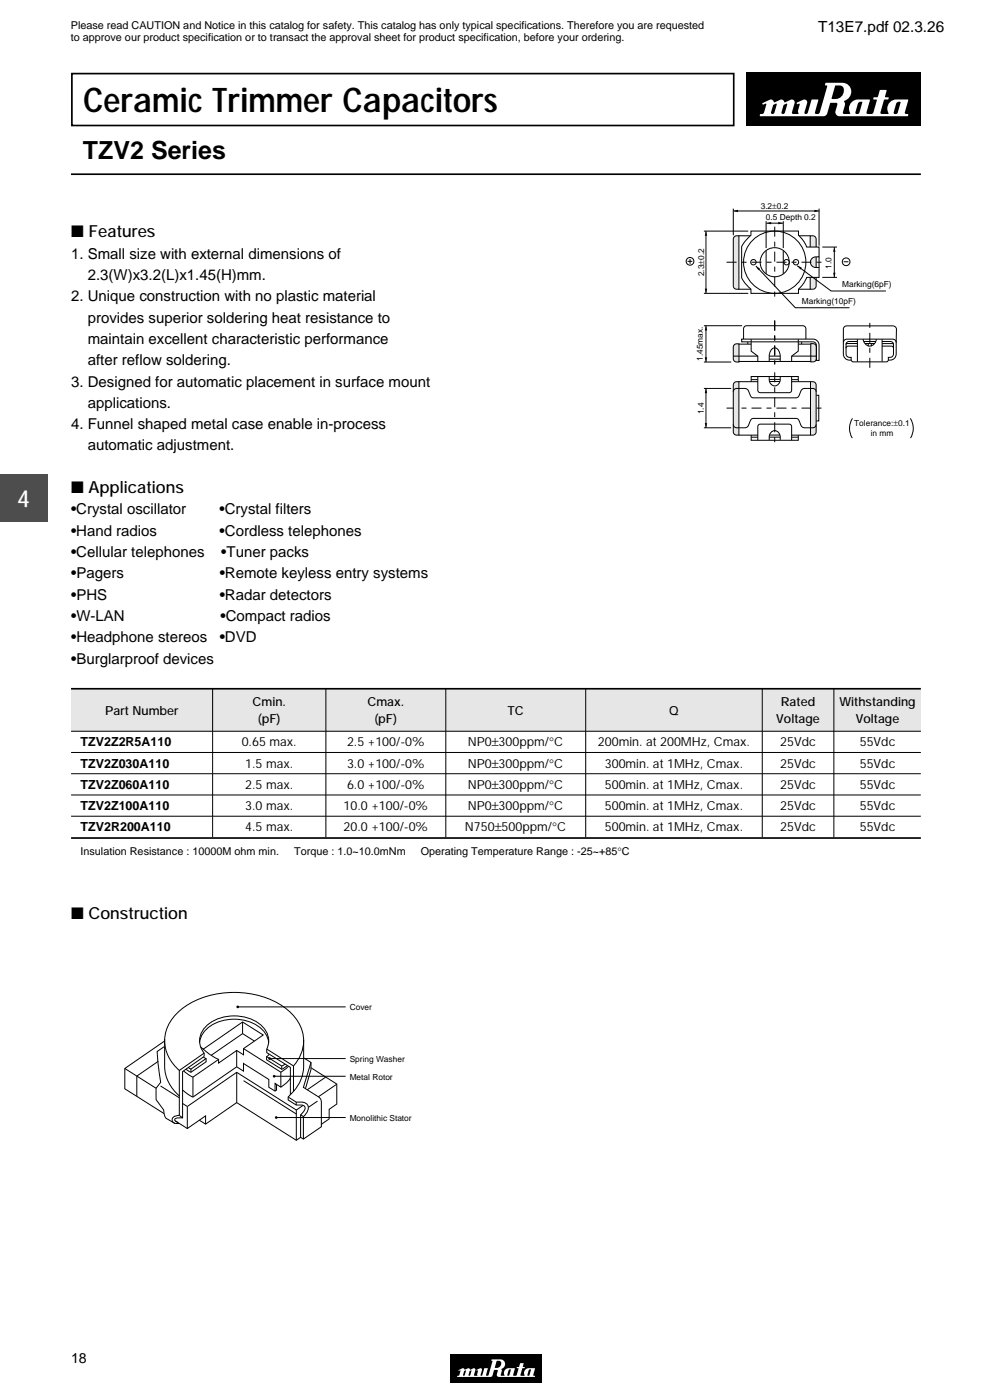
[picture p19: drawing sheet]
<svg xmlns="http://www.w3.org/2000/svg" width="210mm" height="297mm" viewBox="0 0 210 297" stroke-linecap="round" stroke-linejoin="round" font-family="sans-serif">
<defs><g id="words">
<text font-size="7.2" x="17.6" y="23.8">Ceramic Trimmer Capacitors</text>
<text font-size="5.3" x="17.6" y="33.7">TZV2 Series</text>
<text font-size="5" fill="#fff" x="3.7" y="107.4">4</text>
<g font-size="3.5">
<text x="15" y="50.3">■ Features</text>
<text x="15" y="104.5">■ Applications</text>
<text x="15" y="194.8">■ Construction</text>
</g>
<g font-size="3.2">
<text x="173.3" y="6.8">T13E7.pdf 02.3.26</text>
<text x="15" y="54.8">1. Small size with external dimensions of</text>
<text x="18.6" y="59.3">2.3(W)x3.2(L)x1.45(H)mm.</text>
<text x="15.1" y="63.9">2. Unique construction with no plastic material</text>
<text x="18.6" y="68.4">provides superior soldering heat resistance to</text>
<text x="18.6" y="72.9">maintain excellent characteristic performance</text>
<text x="18.6" y="77.4">after reflow soldering.</text>
<text x="15.1" y="81.9">3. Designed for automatic placement in surface mount</text>
<text x="18.6" y="86.4">applications.</text>
<text x="15.1" y="91">4. Funnel shaped metal case enable in-process</text>
<text x="18.6" y="95.5">automatic adjustment.</text>
<text x="15" y="109">•Crystal oscillator</text>
<text x="15.1" y="113.5">•Hand radios</text>
<text x="46.5" y="109">•Crystal filters</text>
<text x="46.5" y="113.5">•Cordless telephones</text>
<text x="15.1" y="118">•Cellular telephones</text>
<text x="46.9" y="118">•Tuner packs</text>
<text x="15.1" y="122.6">•Pagers</text>
<text x="46.5" y="122.6">•Remote keyless entry systems</text>
<text x="15.1" y="127.1">•PHS</text>
<text x="15.1" y="131.6">•W-LAN</text>
<text x="46.5" y="127.1">•Radar detectors</text>
<text x="46.7" y="131.6">•Compact radios</text>
<text x="15.1" y="136.1">•Headphone stereos</text>
<text x="46.5" y="136.1">•DVD</text>
<text x="15.1" y="140.6">•Burglarproof devices</text>
</g>
<text font-size="3" x="15" y="288.9">18</text>
<g font-size="2.6">
<text x="53.5" y="149.7">Cmin.</text>
<text x="77.8" y="149.7">Cmax.</text>
<text x="165.4" y="149.7">Rated</text>
<text x="177.8" y="149.7">Withstanding</text>
<text x="22.3" y="151.5">Part Number</text>
<text x="54.7" y="153.2">(pF)</text>
<text x="79.4" y="153.2">(pF)</text>
<text x="107.5" y="151.5">TC</text>
<text x="141.7" y="151.5">Q</text>
<text x="164.4" y="153.2">Voltage</text>
<text x="181.3" y="153.2">Voltage</text>
<text x="17" y="158.2">TZV2Z2R5A110</text>
<text x="51.2" y="158.2">0.65 max.</text>
<text x="73.5" y="158.2">2.5 +100/-0%</text>
<text x="99.1" y="158.2">NP0±300ppm/°C</text>
<text x="126.6" y="158.2">200min. at 200MHz, Cmax.</text>
<text x="165.3" y="158.2">25Vdc</text>
<text x="182.1" y="158.2">55Vdc</text>
<text x="17" y="162.7">TZV2Z030A110</text>
<text x="17" y="167.2">TZV2Z060A110</text>
<text x="51.9" y="162.7">1.5 max.</text>
<text x="51.9" y="167.2">2.5 max.</text>
<text x="73.5" y="162.7">3.0 +100/-0%</text>
<text x="73.5" y="167.2">6.0 +100/-0%</text>
<text x="99.1" y="162.7">NP0±300ppm/°C</text>
<text x="99.1" y="167.2">NP0±300ppm/°C</text>
<text x="128.1" y="162.7">300min. at 1MHz, Cmax.</text>
<text x="128.1" y="167.2">500min. at 1MHz, Cmax.</text>
<text x="165.3" y="162.7">25Vdc</text>
<text x="165.3" y="167.2">25Vdc</text>
<text x="182.1" y="162.7">55Vdc</text>
<text x="182.1" y="167.2">55Vdc</text>
<text x="17" y="171.7">TZV2Z100A110</text>
<text x="51.9" y="171.7">3.0 max.</text>
<text x="72.8" y="171.7">10.0 +100/-0%</text>
<text x="99.1" y="171.7">NP0±300ppm/°C</text>
<text x="128.1" y="171.7">500min. at 1MHz, Cmax.</text>
<text x="165.3" y="171.7">25Vdc</text>
<text x="182.1" y="171.7">55Vdc</text>
<text x="17" y="176.2">TZV2R200A110</text>
<text x="51.9" y="176.2">4.5 max.</text>
<text x="72.8" y="176.2">20.0 +100/-0%</text>
<text x="98.5" y="176.2">N750±500ppm/°C</text>
<text x="128.1" y="176.2">500min. at 1MHz, Cmax.</text>
<text x="165.3" y="176.2">25Vdc</text>
<text x="182.1" y="176.2">55Vdc</text>
</g>
<g font-size="2.3">
<text x="15" y="6.1">Please read CAUTION and Notice in this catalog for safety. This catalog has only typical specifications. Therefore you are requested</text>
<text x="15" y="8.8">to approve our product specification or to transact the approval sheet for product specification, before your ordering.</text>
<text x="17" y="181.1">Insulation Resistance : 10000M ohm min.</text>
<text x="62.3" y="181.1">Torque : 1.0~10.0mNm</text>
<text x="89.1" y="181.1">Operating Temperature Range : -25~+85°C</text>
</g>
<g font-size="1.8">
<text x="161.1" y="44.3">3.2±0.2</text>
<text x="162.2" y="46.6">0.5 Depth 0.2</text>
<text x="149.1" y="58.5" transform="rotate(-90 149.1 58.5)">2.3±0.2</text>
<text x="176.1" y="57" transform="rotate(-90 176.1 57)">1.0</text>
<text x="169.8" y="64.5">Marking(10pF)</text>
<text x="178.4" y="60.9">Marking(6pF)</text>
<text x="148.8" y="76.5" transform="rotate(-90 148.8 76.5)">1.45max.</text>
<text x="149.1" y="87.8" transform="rotate(-90 149.1 87.8)">1.4</text>
<text x="180.9" y="90.4">Tolerance:±0.1</text>
<text x="184.4" y="92.5">in mm</text>
<text x="74.1" y="213.9">Cover</text>
<text x="74.1" y="225">Spring Washer</text>
<text x="74.1" y="228.8">Metal Rotor</text>
<text x="74.1" y="237.5">Monolithic Stator</text>
</g>
</g></defs>
<path d="M95.4 287h19.3v5.9h-19.3z" fill="#000"/>
<path d="M97.1 290.4l1-.5 .4 .3-.4 1.2 .1 .2 .3-.2 .2-.9-.2-.1v-.2l.9-.2 .2 .2h.1l-.2 .4-.3 .8 .2 .2 .2-.2 .3-.9-.2-.1v-.2l.8-.2 .2 .3-.3 1.1 .1 .2h.6l.2-1.1h-.3l-.1-.2 .9-.4 .3 .4-.3 1.1 .1 .2 .3-.2 .4-1.4 .7-.1-.4 1.5 .4 .2 .2-.2 .8-2.9-.2-.1v-.3h1.9a1.05 1.05 0 0 1 1 .9 1.05 1.05 0 0 1-.8 1.2l.1 .3-.2 1h.8a1.03 1.03 0 0 1 .8-1.6l1.4 .1-.2 .7-.8-.1v-.4l-.3 .1-.3 1.2h.3l.3-.9 .8 .1-.2 .7 .5 .2 .2-.2 .4-1.4-.4-.1 .1-.2h.4l.3-.8h.7l-.2 .7 .4 .2-.5 .2-.4 1.4 .2 .2 .7-.1a1.02 1.02 0 0 1 .9-1.6l1.3 .1-.1 .5h-.8v-.3l-.4 .1-.3 1.2h.4l.3-1h.8l-.3 .9 .4 .2v.2h-7.4a.48 .48 0 0 1-.7-.6l.3-.7-.5-.2v-.4h.2a.77 .77 0 0 0 1-.8 .77 .77 0 0 0-1-.7l-.4 1.4 .2 .1v.4l-.4 .1-.3 1.1-.2 .3h-7.2v-.2l.4-.2 .3-.9h-.4z" fill="#fff"/>
<path d="M-.1 100.6h10.1v10h-10.1z" fill="#4d4d4d"/>
<path d="M15.2 15.6h140.2v11h-140.2zM15 36.9h180" fill="none" stroke="#000" stroke-width=".35"/>
<path d="M158.2 15.4h36.8v11.4h-36.8z" fill="#000"/>
<path d="M180.1 24h.1" fill="none" stroke="#000" stroke-width=".21"/>
<path d="M161.5 21.9l1.5-.8a.76 .76 0 0 1 1 .6l.2-.1v.4l-.4 .3-.5 1.6a.38 .38 0 0 0 .4 .3 .38 .38 0 0 0 .4-.4l.4-1.7-.1-.1h-.2v-.4l1-.5a.96 .96 0 0 1 1.1 .6l.2-.1-.1 .4-.4 .3-.5 1.5a.4 .4 0 0 0 .5 .4 .4 .4 0 0 0 .3-.5l.4-1.6-.1-.1h-.2l.1-.4 1.2-.5 .4 .2 .2 .4-.5 2.3 .2 .2 1.1-.1-.1-.6 .4-1.4-.1-.2-.5 .2v-.3l1.3-.7a.6 .6 0 0 1 .6 .1 .6 .6 0 0 1 .3 .6l-.6 2 .3 .4 .4-.3 .8-2.8h1.4l-.7 2.8a.59 .59 0 0 0 .6 .3 .59 .59 0 0 0 .5-.6l1.5-5.3-.4-.2 .1-.5 3.6-.1a2 2 0 0 1 1.8 1.9 2 2 0 0 1-1.5 2.1l.2 .7-.4 1.8 .2 .2h1.2l.1-.2a1.95 1.95 0 0 1 1.6-2.9h2.4l.2 .1-.4 1.3-1.4-.1 .2-.7-.2-.1-.7 .2-.6 2a.43 .43 0 0 0 .4 .5 .43 .43 0 0 0 .4-.4l.5-1.5 1.4 .1-.4 1.4 .2 .2 .9 .1 .3-.2 .8-2.8-.7-.2v-.3l.9-.1 .5-1.5h1.3l.1 .1-.4 1.3 .8 .3-.1 .3h-.8l-.8 2.8 .3 .3h1.3l.1-.2a1.95 1.95 0 0 1 1.7-2.9h2.3l.2 .1-.3 1h-1.5l.2-.5-.2-.1a.68 .68 0 0 0-.8 .4l-.5 1.8a.45 .45 0 0 0 .4 .4 .45 .45 0 0 0 .5-.3l.4-1.7h1.5l-.5 1.7 .2 .2 .6 .1-.2 .4h-14.4a.85 .85 0 0 1-.8-1.1l.4-1.4-.2-.3h-.7l.1-.8h.4a1.75 1.75 0 0 0 1.5-2.6 1.93 1.93 0 0 0-1.6-.3l-.8 2.7 .5 .2-.1 .8-.7 .1-.6 2.1a.83 .83 0 0 1-.8 .6h-13.3l-.2-.1 .1-.3 .6-.1 .2-.2 .5-1.8-.1-.1-.6 .2z" fill="#fff"/>
<path d="M156.5 50h15.1M156.5 61.3h15.1" fill="none" stroke="#000" stroke-width=".21"/>
<path d="M155.5 50.2l1-.2v11.3a.87 .87 0 0 1-1.2-.7v-9.9z" fill="#e6e6e6"/>
<path d="M155.5 50.2l1-.2v11.3a.87 .87 0 0 1-1.2-.7v-9.9z" fill="none" stroke="#000" stroke-width=".21"/>
<path d="M171.6 50a.97 .97 0 0 1 1.2 .4l.1 10.2a.71 .71 0 0 1-.7 .7h-.6z" fill="#e6e6e6"/>
<path d="M171.6 50a.97 .97 0 0 1 1.2 .4l.1 10.2a.71 .71 0 0 1-.7 .7h-.6z" fill="none" stroke="#000" stroke-width=".21"/>
<path d="M171.7 72.8a.92 .92 0 0 1 1.2 .5v2.7a.67 .67 0 0 1-.7 .7h-.5z" fill="#e6e6e6"/>
<path d="M157.1 71.9h15.1a1.27 1.27 0 0 1 1.3 1.3v3.2h-.6v-3.2a.71 .71 0 0 0-.7-.8h-15.1zM157.5 71.9v-2.2a.66 .66 0 0 1 .7-.7h11.8a.66 .66 0 0 1 .7 .7v2.2M159.1 71.9v2.5l1.4 1.1v1M169.1 71.9v2.5l-1.4 1.1v1M171.7 72.8a.92 .92 0 0 1 1.2 .5v2.7a.67 .67 0 0 1-.7 .7h-.5z" fill="none" stroke="#000" stroke-width=".21"/>
<path d="M164.1 68v9.1M164.1 67.9v9.4M184.2 77.9v-10.1" fill="none" stroke="#000" stroke-width=".21" stroke-dasharray="2.1 1.1 1.1 1.1" stroke-linecap="butt"/>
<path d="M155.5 73.1l1-.2v3.8a.88 .88 0 0 1-1.2-.7v-2.4z" fill="#e6e6e6"/>
<g fill="none" stroke="#000" stroke-width=".21">
<path d="M145.6 55.4h1M146.2 54.9v1M149.5 49v13.2M155.3 44.7h18.2M162.4 47.3h3.4M174.2 52.4h3.1M174.2 58.8h3.1M176.7 52.4v6.4M178.7 55.5h1M149.1 69h8.1M149.1 76.7h5.8M149.5 69v7.7"/>
<path d="M155.3 75.5h5.2M155.5 73.1l1-.2v3.8a.88 .88 0 0 1-1.2-.7v-2.4zM156.5 72.9h2.6M156.5 76.6h15.2M158.4 72.5v.4M160.5 79.8v2.9l.1 .3 .4 .2 6.4-.1 .3-.4v-2.9M162.9 79.8a1.42 1.42 0 0 0 1.6 1.9 1.63 1.63 0 0 0 .8-1.9M162.9 76.5a2.94 2.94 0 0 1 .8-2.7 1.35 1.35 0 0 1 1.6 1.7v1M162.9 75.5h2.4M162.9 76.1h2.4M167.7 75.5h5.2M169.1 72.9h2.6"/>
<path d="M169.8 72.5v.4M178.6 72.6a.71 .71 0 0 1 .8-.7h9.7a.71 .71 0 0 1 .7 .7M180.3 76.3a1.35 1.35 0 0 1-1.7-1.3v-5.2a.71 .71 0 0 1 .7-.7h9.8a.76 .76 0 0 1 .8 .7l-.1 5.2a1.35 1.35 0 0 1-1.6 1.3M181.6 72.4h-1.7a.62 .62 0 0 0-.7 .6v2a.81 .81 0 0 0 1.1 .7v.8l.4 .2h7l.4-.2 .1-.8a.84 .84 0 0 0 1-.7v-2a.62 .62 0 0 0-.7-.6h-1.7M181.6 71.9v4.8M181.6 72.8h-2.2l-.2 .2M181.6 73.3h-2l-.3 .3-.1 .2M182.8 71.9a1.39 1.39 0 0 0 1.4 1.5 1.39 1.39 0 0 0 1.4-1.5M182.9 72.4h2.6M183.2 72.8h2M183.9 72.8v.6M184.5 72.8v.6"/>
<path d="M186.8 73.3h2l.4 .3v.2M186.8 72.8h2.2l.3 .2M186.8 71.9v4.8M149.1 82.3h5.8M149.1 90.7h5.8M149.5 82.3v8.4M159.1 92.2v1.1h10v-1.1M159.1 80.5h1.4M159.1 92.6h1.4M160.5 93.3v-2.9l.1-.3 .4-.2 6.4 .1 .3 .4v2.9M162.9 80.4h2.4M162.9 92.6h2.4"/>
<path d="M162.9 93.3a1.42 1.42 0 0 1 1.6-2 1.63 1.63 0 0 1 .8 2M163 80.8h2.2M163 92.2h2.2M167.7 80.5h1.4M167.7 92.6h1.4M169.1 80.9v-1.1h-10v1.1M172.9 83.8h.5v5.4h-.5"/>
<circle cx="146.2" cy="55.4" r=".82"/>
<circle cx="179.2" cy="55.5" r=".82"/>
</g>
<path d="M164.1 78.9v15.1M153.9 86.5h20.3" fill="none" stroke="#000" stroke-width=".21" stroke-dasharray="2.1 1.1 1.1 1.1" stroke-linecap="butt"/>
<path d="M149.5 49l.3 1h-.5zM155.3 44.7l1-.2v.5zM162.4 47.3l.9-.3v.5zM164.8 47l1 .3-1 .2zM172.5 44.5l1 .2-1 .3zM176.5 57.8h.5l-.3 1zM176.7 52.4l.3 .9h-.5zM149.3 61.2h.5l-.3 1zM149.3 75.7h.5l-.3 1zM149.5 69l.3 1h-.5zM149.3 89.7h.5l-.3 1zM149.5 82.3l.3 1h-.5z" fill="#000"/>
<path d="M159.1 49h10v.9l1 1 .8 1.5h2.6v2a1.3 1.3 0 0 0-1.4 .2 1.3 1.3 0 0 0-.4 1.3 1.38 1.38 0 0 0 1.8 .8v2.1h-2.6l-.8 1.4-1 1.1v.9h-10v-.9l-1.1-1-.9-1.4v-6.7l.9-1.3 1.1-1z" fill="#fff"/>
<g fill="none" stroke="#000" stroke-width=".21">
<path d="M149.1 49h9.4M155.3 44.2v5.7M159.1 49h10v.9l1 1 .8 1.5h2.6v2a1.3 1.3 0 0 0-1.4 .2 1.3 1.3 0 0 0-.4 1.3 1.38 1.38 0 0 0 1.8 .8v2.1h-2.6l-.8 1.4-1 1.1v.9h-10v-.9l-1.1-1-.9-1.4v-6.7l.9-1.3 1.1-1zM160.1 56.4l8.3 8.8h11.5M162.3 46.9v5.7M162.3 53.1v5M165.9 46.9v5.7M165.9 53.1v5M168.9 56.3l7.1 5.4h11.6M173.5 44.2v7.9M173.5 54.5v2.2M149.1 62.2h9.4"/>
<path d="M156.5 80.9h4M156.5 92.2h4M167.7 80.9h4M167.7 92.2h4"/>
<circle cx="159.6" cy="55.6" r=".57"/>
<circle cx="164.1" cy="55.6" r="3.1"/>
<circle cx="164.1" cy="55.6" r="6.6"/>
<circle cx="166.6" cy="55.6" r=".57"/>
<circle cx="168.6" cy="55.6" r=".57"/>
</g>
<path d="M153.9 55.6h20.3M164.1 48v15.6" fill="none" stroke="#000" stroke-width=".21" stroke-dasharray="2.1 1.1 1.1 1.1" stroke-linecap="butt"/>
<path d="M160.1 56.4l.9 .5-.4 .4zM168.9 56.3l1 .5-.4 .3z" fill="#000"/>
<path d="M155.5 81.1l1-.2v11.3a.87 .87 0 0 1-1.2-.7v-9.9z" fill="#e6e6e6"/>
<path d="M155.5 81.1l1-.2v11.3a.87 .87 0 0 1-1.2-.7v-9.9z" fill="none" stroke="#000" stroke-width=".21"/>
<path d="M171.7 80.9a.88 .88 0 0 1 1.2 .7v9.9a.71 .71 0 0 1-.7 .7h-.5z" fill="#e6e6e6"/>
<path d="M155.3 83a.71 .71 0 0 1 .7-.7h1.7a.83 .83 0 0 1 .9 .6l.3 .9a.67 .67 0 0 0 .8 .5h8.8a.67 .67 0 0 0 .8-.5l.3-.9a.83 .83 0 0 1 .9-.6h1.7a.71 .71 0 0 1 .7 .7M155.3 90a.71 .71 0 0 0 .7 .7h1.7a.83 .83 0 0 0 .9-.6l.3-.9a.67 .67 0 0 1 .8-.5h8.8a.67 .67 0 0 1 .8 .5l.3 .9a.83 .83 0 0 0 .9 .6h1.7a.71 .71 0 0 0 .7-.7M171.7 80.9a.88 .88 0 0 1 1.2 .7v9.9a.71 .71 0 0 1-.7 .7h-.5zM180.6 88.7a3.9 3.9 0 0 0-.1 4.1M192.8 88.7a3.9 3.9 0 0 1 .1 4.1" fill="none" stroke="#000" stroke-width=".21"/>
<path d="M15 146h180v9h-180z" fill="#e6e6e6"/>
<path d="M15 146h180M15 177.6h180" fill="none" stroke="#000" stroke-width=".35"/>
<g fill="none" stroke="#000" stroke-width=".21">
<path d="M15 155h180M15 159.5h180M45 146v31.5M69 146v31.5M94.4 146v31.5M124.1 146v31.5M161.5 146v31.5M176.6 146v31.5M15 164h180M15 168.5h180M15 173h180M50.4 213.4h22.8"/>
<path d="M51.4 216.6v2.4M26.4 226.4l6.7 4.2M33.5 224.9l-4.5 3.2v4.2M34 230.1l4 2.5M34.8 221.8l-1.5 1 .7 6.6-.9 1.2v2.4l1.6 2.2 .1 .9a1.61 1.61 0 0 0 1.2 1.4 2.58 2.58 0 0 0 2 .6M34.8 220.6l-8.4 5.8v4.3l8.4 5.3M34.9 220.2v5.8a8.4 8.4 0 0 0 3.1 6.3M37.1 237.5l2.6 1.7 3.8-2.7v1.7M38 236.4l.7 .5M38.7 233.9l1 .6M39.7 234.5v4.7M40.4 226.6v.6"/>
<path d="M40.9 228.3v4.2M42.5 221.9l2.3 1.8 1.5 .8v.8l3.8-2.7 1.5 .9v-1.3l4.1-2.9-4.3-2.7-8.4 5.7M43.1 224l.6 .3v.7l-3.3 2.2-1-.6M43.2 223.2l-5.2 3.7v9.5h-.2a1.1 1.1 0 0 0-1.2 1.3l.4 .4M43.7 224.3l-3.3 2.3-.5-.4M46.3 224.5l-5.4 3.8-2-1.4M50.1 222.6v3.5M50.1 227.3v6.4M51.6 222.2l7.9 5 1.6-1.3M51.6 229l11.2 7.1M53.9 220.6l-2.5-1.6-6.7 4.6M56.5 223.9l3.2 2 .7-.4"/>
<path d="M56.5 222.3l5.7 3.6v5.4M56.9 220.9a6 6 0 0 0-5.1-4.7 8.3 8.3 0 0 0-9 3.1l-.5 1.6M57 223.4l-.5 .5v.7l3.2 2 1.1-.8M57.1 224.3h16.1M58.1 228.1h15.1M58.5 236.8h14.7M58.6 229.8v1.2l-.3 .2-1.4-.8v-1.6l-5.3-3.4v1.6l-1.5-.9-9.2 6.4-2.2-1.5M59.5 227.2v3.2M59.7 225.9v.7M61 232.5l1.7 1.1a2.76 2.76 0 0 1 2.5 .6 2.35 2.35 0 0 1-.9 2.4v4.8M61.5 232v-5.8l-5-3.1v-.8a4.2 4.2 0 0 0-1.7-5.5 9.3 9.3 0 0 0-11.1 .6 4.1 4.1 0 0 0-.5 5.8v.7l-4.5 3.2v9.8h-.2a1.57 1.57 0 0 0-1.5 .4l.1 .2 .6 .4M61.5 228.4l-.7 1-1.3 1-1.2-.8v1.6"/>
<path d="M62.2 225.9a7.8 7.8 0 0 0-.7-11.4 18.8 18.8 0 0 0-18-3.3 12.3 12.3 0 0 0-8.3 7.2 8 8 0 0 0 2.8 8.5M62.7 233.6v.6M62.8 235.2v6.4M63.7 236.3l.6 .3M64.2 234.2l-1.4 1-12.7-7.9-10.4 7.2M64.3 220.3v5.7a8.7 8.7 0 0 1-3.3 6.5v.6l1.7 1.1h1.1a.7 .7 0 0 1 .7 .2 .7 .7 0 0 1 0 .8l-.8 1.1v4.7M64.3 224.2l1.6 1v1.4l-1.2 4.1M65.9 225.2l-1.6 5.2 3.1 2a1.58 1.58 0 0 1 .7 1.8v4.1M65.9 226.3l5.4 3.4v4.3l-1.6 1.1v2l-1.6 1.2v.5l-3.8 2.6-.6-.4-.9 .6-12.7-7.9-6.6 4.5-1.3-.8M67.2 233.3l-1.9 1.4M69 228.2l-3.9 2.7M71.3 229.8l-3.9 2.6"/>
</g>
<g fill="#000">
<circle cx="50.4" cy="213.4" r=".29"/>
<circle cx="57.1" cy="224.3" r=".29"/>
<circle cx="58.1" cy="228.1" r=".29"/>
<circle cx="58.5" cy="236.8" r=".29"/>
</g>
<use href="#words"/>
</svg>
